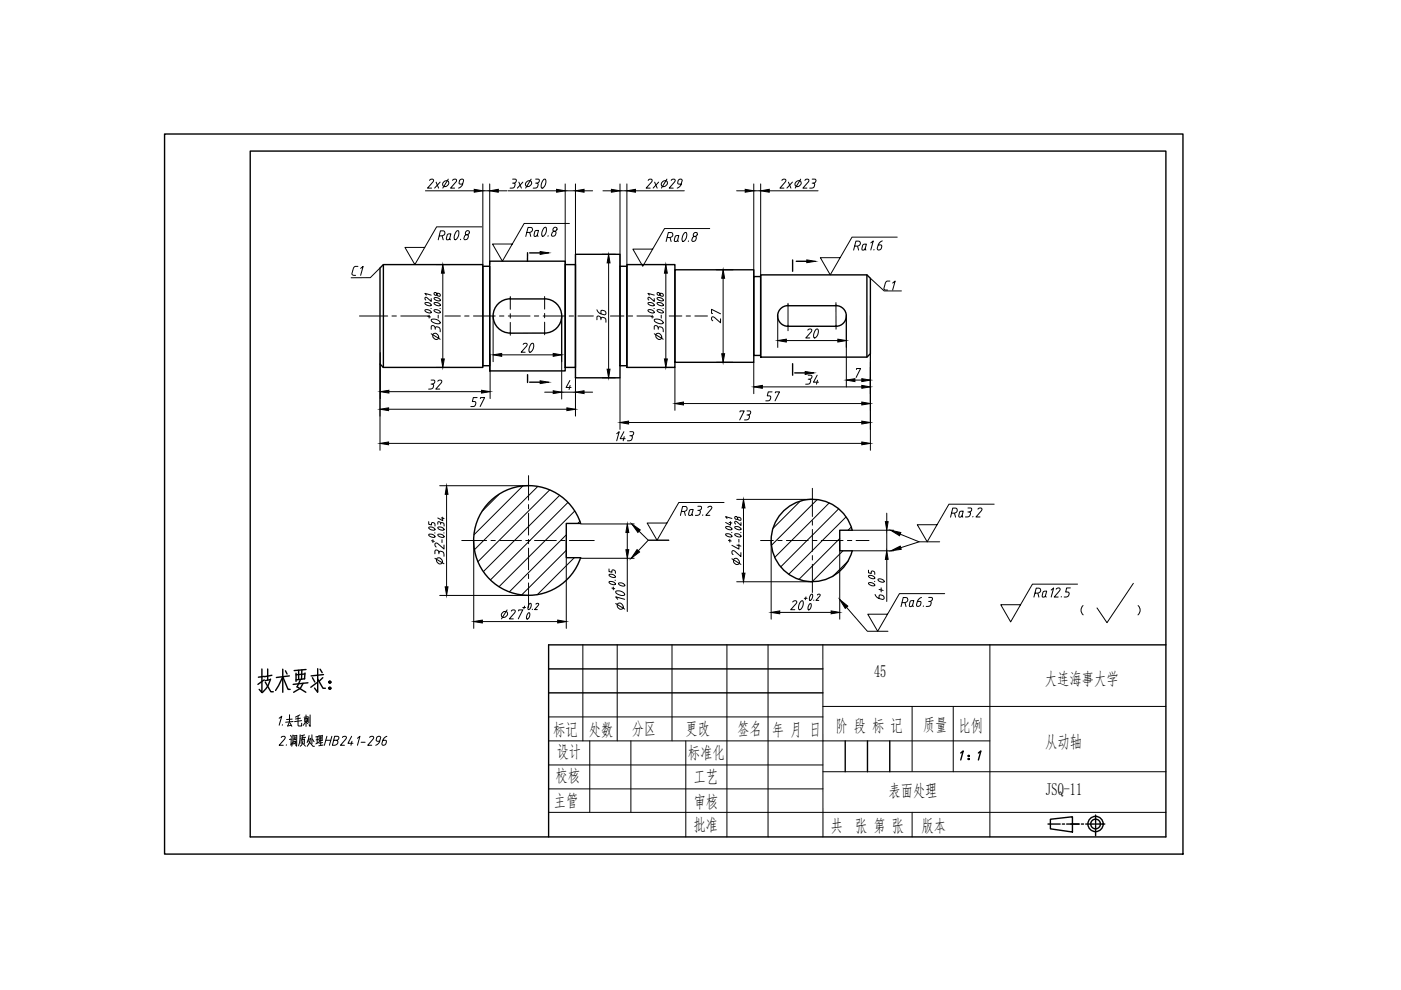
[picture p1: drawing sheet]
<svg xmlns="http://www.w3.org/2000/svg" width="297mm" height="210mm" viewBox="0 0 297 210" stroke-linecap="round" stroke-linejoin="round" font-family="sans-serif">
<defs><g id="words">
<text font-size="9.3" x="53.6" y="148.2">技术要求：</text>
<text font-size="6.2" x="228.2" y="131.9">（ ） ）</text>
<g font-size="5.3">
<text x="92.1" y="52.2">Ra</text>
<text x="140.4" y="52.6">Ra</text>
<text x="180.3" y="54.3">Ra</text>
<text x="186.6" y="62.8">C1</text>
</g>
<g font-size="4.9">
<text x="113.9" y="51.2">0.8</text>
<text x="73.7" y="59.6">C1</text>
<text x="143.2" y="110.4">Ra</text>
<text x="200.7" y="110.8">Ra</text>
<text x="190.1" y="129.8">Ra</text>
<text x="193.3" y="129.8">6.3</text>
<text x="218.4" y="127.7">Ra</text>
</g>
<g font-size="3.7">
<text x="185.3" y="143.5">45</text>
<text x="221.6" y="145.2">大连海事大学</text>
<text x="117.3" y="156">标记</text>
<text x="133.9" y="155.8">分区</text>
<text x="145.4" y="155.8">更改</text>
<text x="156.3" y="155.8">签名</text>
<text x="177.1" y="155.2">阶 段 标 记</text>
<text x="195.7" y="155.1">质量</text>
<text x="203.2" y="155.2">比例</text>
<text x="118" y="160.7">设计</text>
<text x="124.9" y="156">处数</text>
<text x="145.8" y="161">标准化</text>
<text x="163.6" y="156.2">年 月 日</text>
<text x="221.6" y="158.7">从动轴</text>
<text x="117.8" y="165.7">校核</text>
<text x="147" y="166">工艺</text>
<text x="117.4" y="171">主管</text>
<text x="147" y="171.4">审核</text>
<text x="188.4" y="169">表面处理</text>
<text x="221.6" y="168.5">JSQ-11</text>
<text x="147" y="176.2">批准</text>
<text x="176.1" y="176.5">共 张 第 张</text>
<text x="195.4" y="176.5">版本</text>
</g>
</g></defs>
<!-- layer: VhF -->
<g fill="none" stroke="#000" stroke-width=".3">
<path d="M34.9 28.4h215.9v152.7h-215.9zM53.1 32h194.1v145.4h-194.1zM247.2 136.7h-130.9v40.7M116.3 141.8h58.2M116.3 146.9h58.2M179.2 157.1v6.5M183.9 157.1v6.5M188.6 157.1v6.5M203.7 159.6l.5-.4-.5 1.9M207.4 159.6l.6-.4-.6 1.9M205.3 160.3h.2M205.4 160.3h.1"/>
<path d="M222.2 174.7h2.6M222.7 173.7l4.7-.5v3.2l-4.7-.7zM225.2 174.7h.5M226.2 174.7h2.6M229.3 174.7h.4M230.2 174.7h1.8M232.1 174.7h.4M232.3 172.8v1.6M232.3 174.6v.3M232.3 175.1v2.1M232.6 174.7h1.6"/>
<circle cx="205.4" cy="160.9" r=".07"/>
<circle cx="205.4" cy="160.9" r=".12"/>
<circle cx="205.4" cy="160.3" r=".12"/>
<circle cx="232.3" cy="174.7" r="1.62"/>
<circle cx="232.3" cy="174.7" r="1.03"/>
</g>
<g fill="none" stroke="#000" stroke-width=".21">
<path d="M123.6 136.7v20.4M130.9 136.7v20.4M142.5 136.7v20.4M154.1 136.7v40.7M162.8 136.7v40.7M174.5 136.7v40.7M209.9 136.7v40.7M116.3 157.1h93.6M116.3 152h58.2M125 157.1v15.1M133.8 157.1v15.1M145.4 157.1v20.3"/>
<path d="M174.5 149.8h72.7M193.4 149.8v13.8M202.1 149.8v13.8M116.3 172.2h130.9M116.3 162.2h58.2M116.3 167.3h58.2M174.5 163.6h72.7M193.4 172.2v5.2"/>
</g>
<g fill="none" stroke="#000" stroke-width=".3">
<path d="M80.6 56.8l.7-.7h21.1v21.8h-21.1l-.7-.7zM81.3 56.1v21.8M102.4 56.5h1.4v21h-1.4zM103.8 55.4h16v23.2h-16zM111.9 53.6l-.1 1.8M112.3 53.6h2.2M119.8 56.1h2.2v21.8h-2.2zM122 53.9h9.5v26.2h-9.5zM131.5 56.5h1.4v21h-1.4zM132.9 56.1h10.2v21.8h-10.2zM143.1 57.2h16.7v19.6h-16.7zM159.8 58.6h1.5v16.8h-1.5z"/>
<path d="M161.3 58.3h22.5l.7 .7v16l-.7 .7h-22.5zM168 55.1v2.4M168.8 55.4h2.3M183.8 58.3v17.4M108.2 63.4a3.6 3.6 0 0 0-3.7 3.6 3.6 3.6 0 0 0 3.7 3.6M108.2 63.4h7.3M111.9 79.4v1.7M115.5 63.4a3.6 3.6 0 0 1 3.6 3.6 3.6 3.6 0 0 1-3.6 3.6M115.5 70.6h-7.3M167.1 64.8a2.19 2.19 0 0 0-2.2 2.2 2.19 2.19 0 0 0 2.2 2.2h10.2a2.19 2.19 0 0 0 2.1-2.2 2.19 2.19 0 0 0-2.2-2.2M167.1 64.8h10.2M168 77.1v2.5"/>
<path d="M168.5 79.1h2.2M112.3 81h2.2M123.1 111a11.6 11.6 0 0 0-17.9-5.8 11.6 11.6 0 0 0 0 18.8 11.6 11.6 0 0 0 17.9-5.8M123.1 111h-3v7.2h3M166.4 108.1a8.7 8.7 0 0 1 14.3 4.3h-2.7v4.4h2.7a8.7 8.7 0 0 1-13 5.3 8.7 8.7 0 0 1-1.3-14z"/>
</g>
<path d="M108.2 63.4h.1M108.2 70.6h.1M177.3 64.8h.1M177.3 69.2h.1M179.4 67h.1" fill="none" stroke="#000" stroke-width=".21"/>
<g fill="none" stroke="#000" stroke-width=".21">
<path d="M76.2 67h6M83.1 67h.9M85 67h6M94.3 67h3.3M98.5 67h.9M100.4 67h4.6M105.9 67h.9M107.8 67h4.6M108.2 62.9v2.7M108.2 66.5v.9M108.2 68.4v2.7M113.3 67h.9"/>
<path d="M115.2 67h4.6M115.5 62.9v2.6M115.5 66.4v1M115.5 68.3v2.7M120.7 67h.9M122.5 67h3.3M129.4 67h2.9M133.2 67h.9M135.1 67h2.8M141.9 67h2.7M145.5 67h.9M147.3 67h2.7"/>
<path d="M164.9 67h.1M167.1 64.8h.1M167.1 69.2h.1M167.1 64.3v5.8M177.2 64.2l.1 5.6M97.9 114.6h5.3M104.1 114.6h.9M105.9 114.6h4.7M111.5 114.6h.9M112.1 100.8v5.3M112.1 107v.9M112.1 108.8v4.6"/>
<path d="M112.1 114.4v.9M112.1 116.2v4.6M113.3 114.6h4.6M118.9 114.6h.9M120.7 114.6h5.3M161.3 114.6h2.7M164.9 114.6h.9M166.7 114.6h4.7M172.2 103.5v6M172.2 110.4v.9M172.2 112.3v4.6M172.2 117.8v.9"/>
<path d="M172.2 119.6v6M172.3 114.6h.9M174.1 114.6h4.6M179.7 114.6h.9M181.5 114.6h2.7M112.1 121.8v.9M112.1 123.6v5.2"/>
</g>
<g fill="none" stroke="#000" stroke-width=".21">
<path d="M91.1 38.3l.4-.3 .4 .2-.1 .4-1.2 1.3h.9M92.5 38.6l.5 1.3M93.3 38.6l-1.2 1.3M94.1 38.6l.6-.3a.63 .63 0 0 1 .5 .6 .63 .63 0 0 1-.6 .6 .54 .54 0 0 1-.7-.2 .54 .54 0 0 1 .2-.7zM95 38l-1.1 1.9M96 38.3l.4-.3 .4 .2v.3l-1.3 1.4h.9M98.1 39l-.8-.1 .1-.6a.49 .49 0 0 1 .9-.1v.1a1.59 1.59 0 0 1-1.1 1.6M102.4 39v17.1M103.8 39v17.1M108.7 38.8l.5 .1-.1 .7-.3 .2-.7 .1M108.7 38h.6a.46 .46 0 0 1 .2 .5 .46 .46 0 0 1-.5 .3M110 38.6l.5 1.3"/>
<path d="M110.9 38.6l-1.2 1.3M111.6 38.6l.3-.2a.56 .56 0 0 1 .8 .2 .56 .56 0 0 1-.3 .8 .55 .55 0 0 1-.8 .1 .55 .55 0 0 1 0-.9zM112.6 38l-1.2 1.9M113.6 38.8l.5 .2-.1 .6a.76 .76 0 0 1-1 .3M113.6 38h.5a.46 .46 0 0 1 .2 .5 .46 .46 0 0 1-.5 .3M115.3 38h.3a1.39 1.39 0 0 1-.7 1.9 1.31 1.31 0 0 1 .3-1.8zM119.8 39v17.1M122 39v17.1M131.5 39v17.5M132.9 39v17.5M137.4 38.3l.4-.3 .5 .2-.2 .4-1.1 1.3h.8M138.8 38.6l.5 1.3"/>
<path d="M139.6 38.6l-1.1 1.3M140.4 38.6l.6-.3a.63 .63 0 0 1 .5 .6 .63 .63 0 0 1-.5 .6 .54 .54 0 0 1-.8-.2 .54 .54 0 0 1 .2-.7zM141.4 38l-1.2 1.9M142.3 38.3l.4-.3 .5 .2-.2 .4-1.1 1.3h.8M144.4 39l-.7-.1 .1-.6a.49 .49 0 0 1 .8-.1v.1a1.67 1.67 0 0 1-1 1.6M159.8 39v19.6M161.3 39v19.6M165.8 38.3l.4-.3 .4 .2-.1 .4-1.1 1.3h.8M167.2 38.6l.5 1.3M168 38.6l-1.2 1.3M168.7 38.6l.4-.2a.56 .56 0 0 1 .8 .2 .56 .56 0 0 1-.3 .8 .55 .55 0 0 1-.9 .1 .55 .55 0 0 1 0-.9zM169.8 38l-1.2 1.9"/>
<path d="M170.7 38.3l.4-.3 .4 .2-.1 .4-1.2 1.3h.9M172.2 38.8l.5 .1-.1 .7a.76 .76 0 0 1-.9 .3M172.2 38h.6a.46 .46 0 0 1 .2 .5 .46 .46 0 0 1-.5 .3M80.6 56.8l-2.1 2.1h-4M90.2 40.5h10.3M92.4 56.1h2.9M93.9 57.9v18.2M98.9 49l-.2 .5 .5 .3a.6 .6 0 0 1 0 .8 .6 .6 0 0 1-.8 .1 .85 .85 0 0 1 .9-1.1 .39 .39 0 0 0 .2-.5 .39 .39 0 0 0-.6-.1zM102.2 48.1h-9.6l-4.6 8-2.1-3.6h4.2M102.4 40.5h1.4M105.6 40.5h1.9M107.7 40.5h10.3"/>
<path d="M111.7 49.3h.6a.54 .54 0 0 0 .6-.5 .54 .54 0 0 0-.4-.6h-.5l-.5 1.9M119.8 40.5h2.2M120.7 47.4h-9.6l-4.6 8-2.1-3.7h4.2M123.8 40.5h1.9M127.7 53.9h2.8M127.8 40.5h1.8M129 55.7v22.6M131.5 40.5h1.4M134.7 40.5h10.4M140.7 56.1h1.9M141.2 57.9v18.2M147.2 49.4l-.2 .3a.48 .48 0 0 0 .6 .5 .63 .63 0 0 1-.1 .8 .63 .63 0 0 1-.8 .1 .83 .83 0 0 1 .9-1.1l.2-.6-.3-.1z"/>
<path d="M150.5 48.5h-9.6l-4.6 8-2.1-3.7h4.2M151.9 57.2h3.5M153.3 59v16M156.2 40.5h1.8M159.8 40.5h1.5M163.1 40.5h10.3M187.1 51.1l-.3 .1a1.76 1.76 0 0 0-.7 1.7h.5l.4-.6-.1-.3-.6-.1M190.2 50.3h-9.6l-4.6 8-2.1-3.7h4.2M80.6 77.2v18.3M80.6 74.7v9.8M90.1 65.8a.79 .79 0 0 1 1.3 .5 1.06 1.06 0 0 1-1.3-.5zM90.1 64.2a.79 .79 0 0 1 1.3 .6h-.2a1.06 1.06 0 0 1-1.1-.6z"/>
<path d="M90.4 62.6l-.3-.4 1.3 .4M90.7 67.1l.6 .1M91 66.8v.6M91.4 65.4h.1M91.4 67.8a1.43 1.43 0 0 1 1.9 .6 1.34 1.34 0 0 1-1.7-.2zM91.4 63.3v.6l-1.2-.9-.1 .3 .2 .3M91.4 70.8l1.9 1.1M91.8 70.8a.68 .68 0 0 1 1.1 .2 .68 .68 0 0 1-.4 1l-.7-.5zM92 65.8a.79 .79 0 0 1 1.3 .5 1.09 1.09 0 0 1-1.3-.5zM92 64.2a.79 .79 0 0 1 1.3 .6h-.4a1.01 1.01 0 0 1-.9-.6zM92 63.2a.79 .79 0 0 1 1.3 .6 1.09 1.09 0 0 1-1.3-.6zM92.1 62.1a.35 .35 0 0 0 .2 .5 .35 .35 0 0 0 .4-.4 .44 .44 0 0 1 .5 .1 .44 .44 0 0 1 .1 .5 .75 .75 0 0 1-.9-.8z"/>
<path d="M92.3 69.8l.2-.5 .5 .1a.83 .83 0 0 1 .3 .9M92.3 69.6a.46 .46 0 0 0-.3-.5 .46 .46 0 0 0-.6 .1v.6M92.4 77.9h2.9M92.9 66.8v.6M93.3 65.4h.1M103.9 75.1v9.4M104.5 67v9.7M106.4 75.2h10.9M110.9 73l.4-.2 .5 .2-.2 .4-1.1 1.3h.8M112.6 72.9l.4-.1a1.39 1.39 0 0 1-.6 1.9 1.34 1.34 0 0 1 .2-1.8zM119.1 67v17.6M122 67v21.2"/>
<path d="M126.6 65.7l.1 .2a1.7 1.7 0 0 0 1.7 .8v-.5l-.6-.4h-.3l-.1 .7M127.4 67.8l.1-.5 .7 .1 .2 .2 .1 .7M127.4 67.5a.46 .46 0 0 0-.3-.5 .46 .46 0 0 0-.5 .2v.6M137.4 65.8a.79 .79 0 0 1 1.2 .5 1.06 1.06 0 0 1-1.2-.5zM137.4 64.2a.79 .79 0 0 1 1.2 .6h-.1a1.06 1.06 0 0 1-1.1-.6zM137.7 62.6l-.3-.4 1.3 .4M138 67.1l.6 .1M138.3 66.8v.6M138.6 65.4h.1M138.7 67.8a1.43 1.43 0 0 1 1.9 .6 1.34 1.34 0 0 1-1.7-.2zM138.7 63.3v.6l-1.2-.9-.1 .3 .2 .3M138.7 70.8l1.9 1.1"/>
<path d="M139.1 70.8a.68 .68 0 0 1 1.1 .2 .68 .68 0 0 1-.4 1l-.7-.5zM139.3 65.8a.79 .79 0 0 1 1.3 .5 1.09 1.09 0 0 1-1.3-.5zM139.3 64.2a.79 .79 0 0 1 1.3 .6h-.4a1.01 1.01 0 0 1-.9-.6zM139.3 63.2a.79 .79 0 0 1 1.3 .6 1.09 1.09 0 0 1-1.3-.6zM139.3 62.1a.35 .35 0 0 0 .3 .5 .35 .35 0 0 0 .4-.4 .44 .44 0 0 1 .5 .1 .44 .44 0 0 1 .1 .5 .75 .75 0 0 1-.9-.8zM139.6 69.8l.2-.5 .5 .1a.83 .83 0 0 1 .3 .9M139.6 69.6a.46 .46 0 0 0-.3-.5 .46 .46 0 0 0-.6 .1v.6M140.2 66.8v.6M140.6 65.4h.1M140.7 77.9h1.9M143.1 77.9v9.1M151.1 66.5l-.2-.1v-.8l1.9 .9"/>
<path d="M151.9 76.8h3.5M152.8 67.6v.8l-1.3-1.1-.4-.1-.2 .4 .2 .4M159.8 76.8v6.7M164.9 67v6.7M166.7 72.2h10.9M171.3 70l.4-.2 .4 .2-.1 .4-1.2 1.3h.9M171.4 79.6h.5a.46 .46 0 0 1 .2 .5 .46 .46 0 0 1-.5 .3M173 69.9l.3-.1a1.39 1.39 0 0 1-.6 1.9 1.34 1.34 0 0 1 .3-1.8zM173.3 79.6l-.8 1.4h1M179.4 67v15M181.6 78.3v-.2h.9l-1 1.9M184.5 67v28.5"/>
<path d="M82.4 86.8h37.8M82.4 94h100.3M82.5 83h19.6M91.4 81.4l.5 .2-.1 .6a.83 .83 0 0 1-.9 .3M91.4 80.6h.6a.46 .46 0 0 1 .2 .5 .46 .46 0 0 1-.5 .3M92.8 80.8l.4-.2 .5 .2-.2 .4-1.1 1.3h.8M101.2 84.3h-.8l-.3 .8h.6l.2 .5a.61 .61 0 0 1-.6 .6h-.5M101.8 84.5l.1-.2h.9l-1 1.9M115.5 83.1h1.8M119.1 83.1h2.9M120.8 80.7l-.8 1.5h1.1M120.9 81.7l-.2 .9"/>
<path d="M123.8 83.1h1.9M127.7 80.1h2.8M130.8 92l.5-.5-.5 2M131.5 80.1v10.9M132.3 91.5l-.8 1.5h1.1M132.3 92.6l-.2 .9M133.3 89.6h49.4M133.5 92.4l.5 .1 .1 .3a.76 .76 0 0 1-1.1 .7M133.5 91.5h.6a.46 .46 0 0 1 .2 .6 .46 .46 0 0 1-.5 .3M144.9 85.6h37.8M156.9 87.3v-.2h.9l-1 1.9M158.4 88l.5 .2-.1 .5a.83 .83 0 0 1-1 .3"/>
<path d="M158.4 87.1h.5a.46 .46 0 0 1 .2 .6 .46 .46 0 0 1-.5 .3M161.6 82h21.1M163.7 83.1h-.8l-.2 .8h.5l.2 .5a.61 .61 0 0 1-.6 .6h-.4M164.4 83.3v-.2h.9l-1 1.9M171.4 80.4l.4 .1v.6l-.3 .3-.7 .1M173.3 80.6l-.2 .9M181.3 80.6h1.4M90.9 111.8a.88 .88 0 0 1 1.3 .6h-.1a1.05 1.05 0 0 1-1.2-.6zM90.9 110.6v.6l.6 .1v-.4l.3-.1 .4 .2v.5M91 113.3a.79 .79 0 0 1 1.1 .6h-.1a1.06 1.06 0 0 1-1.1-.5zM91.5 114.6l.6 .2M91.8 114.4v.6"/>
<path d="M92.1 113h.1M92.2 118.4l1.9 1.1M92.6 118.4a.73 .73 0 0 1 1 .2 .73 .73 0 0 1-.1 .9 .8 .8 0 0 1-.8-.2 .8 .8 0 0 1-.1-.9zM92.9 113.3a.82 .82 0 0 1 1.2 .6h-.2a.79 .79 0 0 1-1-.6zM92.9 111.8a.83 .83 0 0 1 1.2 .6 1.06 1.06 0 0 1-1.3-.6zM93.1 117.4l.1-.5h.2a.77 .77 0 0 1 .7 1M93.1 117.1a.46 .46 0 0 0-.3-.5 .46 .46 0 0 0-.6 .2v.6M93.2 103h18.9M93.4 111.2l.1-.4 .4 .1 .2 .1 .1 .5M93.4 111a.32 .32 0 0 0-.2-.4 .32 .32 0 0 0-.4 .2v.4M93.6 109.8l.6 .1M93.7 114.4v.6"/>
<path d="M93.9 109.7v.7l-1.1-.6M94.1 113h.1M94.1 115.6v.8l-1.3-1.1-.4-.2a.49 .49 0 0 0 .1 .9M94.7 104.8v19.6M100.4 114.6v18.6M120.1 114.6v18.6M123.1 111.1h11.4M123.1 118.4h11.4M133 112.9v3.7M133 118.4v11.3M135.5 112.6l1.9 1.9h4.4h-4.4l-2.1 2.3M150.1 107.6l.2-.2a.41 .41 0 0 1 .6 .2l-.1 .4-1.1 1.3h.8"/>
<path d="M153.5 106.5h-9.6l-4.6 8-2.1-3.6h4.2M153.8 113.3a.79 .79 0 0 1 1.3 .5l-.2 .1a1.06 1.06 0 0 1-1.1-.6zM153.8 111.7a.79 .79 0 0 1 1.3 .6h-.2a1.06 1.06 0 0 1-1.1-.6zM154.1 109.9l-.3-.4 1.4 .4M154.4 114.6l.6 .1M154.6 110.8l.6 .1M154.7 114.3v.6M154.9 110.6v.7l-1.1-.5M155.1 112.9h.1M155.2 118.5l1.9 1.2M155.6 118.5a.72 .72 0 0 1 1 .2 .72 .72 0 0 1-.1 1 .78 .78 0 0 1-.8-.3 .78 .78 0 0 1-.1-.9zM155.8 113.3a.79 .79 0 0 1 1.2 .5l-.3 .1a1.01 1.01 0 0 1-.9-.6z"/>
<path d="M155.8 111.7a.79 .79 0 0 1 1.2 .6h-.3a1.01 1.01 0 0 1-.9-.6zM155.8 109.6a.35 .35 0 0 0 .3 .5 .35 .35 0 0 0 .3-.4 .45 .45 0 0 1 .6 .1 .45 .45 0 0 1 0 .5 .59 .59 0 0 1-.7-.6l-.1-.2zM156.2 105.9h16M156.2 115.6l.9 .2M156.7 115.4v1l-1.5-.8M156.7 114.3v.6M157 112.9h.1M157.1 117.2v.8l-1.3-1.1-.4-.2-.2 .5 .2 .4M157.1 110.8v.6l-1.2-.9-.1 .3 .2 .3M157.6 107.7v13.8M163.5 114.6v16.7M178 114.6v16.7"/>
<path d="M180.7 112.4h8.8M180.7 116.8h8.8M188 108.8v1.8M188 112.4v4.4M188 118.6v8.9M190.8 113.2l4.1 1.7M199.2 114.9h-4.3l-3.9 1.2M207.4 108l.4-.3 .4 .2-.2 .4-1.1 1.3h.9M210.8 106.9h-9.6l-4.6 8-2.1-3.6h4.2M93.2 126.2h18.9M102.3 131.8h15.9M106.5 129.9l.3-.2a.56 .56 0 0 1 .8 .2 .56 .56 0 0 1-.3 .8 .55 .55 0 0 1-.8 .1 .55 .55 0 0 1 0-.9z"/>
<path d="M107.5 129.3l-1.2 1.9M108.4 129.6l.4-.3 .4 .2-.1 .4-1.1 1.3h.8M109.9 129.5l.1-.2h.8l-.9 1.9M110.8 128.8h.6M111.2 128.5l-.1 .6M112 129.9h.1a.84 .84 0 0 1-.4 1.3 1.25 1.25 0 0 1 .3-1.3zM112.3 128l.1-.1a.82 .82 0 0 1-.4 1.3 1.23 1.23 0 0 1 .3-1.2zM112.9 129.2l-.1 .1M113.6 128.1l.3-.2 .3 .2-.9 1.2h.6M129.1 123.4a.78 .78 0 0 1 .8-.1 .78 .78 0 0 1 .5 .6l-.3 .1a1.01 1.01 0 0 1-1-.6zM129.1 121.9a.78 .78 0 0 1 .8-.2 .78 .78 0 0 1 .5 .7l-.3 .1a1.01 1.01 0 0 1-1-.6zM129.1 120.6v.6l.6 .1v-.3l.3-.2 .4 .3 .1 .5"/>
<path d="M129.7 124.7l.6 .1M130 124.5v.6M130.4 123h.1M130.5 125.4a1.43 1.43 0 0 1 1.9 .7 1.34 1.34 0 0 1-1.7-.3zM130.5 128l1.9 1.1M131 128a.72 .72 0 0 1 .9 .2 .72 .72 0 0 1 0 .9 .78 .78 0 0 1-.9-.2 .78 .78 0 0 1 0-.9zM131 127.1l-.5-.6 1.9 .6M131.2 123.6a.81 .81 0 0 1 1.2 .6l-.2 .1a.75 .75 0 0 1-1-.7zM156.2 123.3h16M165.3 129.8h10.9M168.1 127.6l.2-.2a.41 .41 0 0 1 .6 .2l-.1 .4-1.2 1.3h.9M169.8 127.5l.3-.1a1.39 1.39 0 0 1-.6 1.9 1.29 1.29 0 0 1 .3-1.8z"/>
<path d="M170.5 126.9h.6M170.9 126.6l-.2 .6M171.6 128.1l.2-.1a.82 .82 0 0 1-.4 1.3 1.23 1.23 0 0 1 .2-1.2zM171.9 126.1l.2-.1a.82 .82 0 0 1-.4 1.3 1.23 1.23 0 0 1 .2-1.2zM172.6 127.2l-.1 .1M173.3 126.2l.3-.2h.3v.3l-.9 1h.6M179.5 128.8l4.4 5h4.4M184.1 123.6a.92 .92 0 0 1 1.3 .5 1.06 1.06 0 0 1-1.3-.5zM184.1 120.9v.5l.6 .2v-.4l.3-.1 .4 .2 .1 .5M184.2 122a.81 .81 0 0 1 1.2 .7 1.09 1.09 0 0 1-1.3-.6zM185.4 123.3h.1M185.5 126l.1 .3a1.76 1.76 0 0 0 1.8 .7v-.5l-.6-.4-.4 .1v.6"/>
<path d="M186.2 122.8a.82 .82 0 0 1 1.2 .6 .88 .88 0 0 1-1.2-.6zM186.4 125l.8 .2M186.8 124.6v.9M200.3 125.9h-9.6l-4.6 7.9-2.1-3.6h4.2M225 126.5v.1M226.9 124.7h-.7l-.3 .8h.6l.2 .4a.65 .65 0 0 1-.6 .7h-.5M228.5 123.9h-9.6l-4.6 8-2.1-3.7h4.2M240.3 123.7l-5.6 8.3-2.1-3.1M59.2 152.3l.5-.4-.5 1.9M59.6 156.4l.2-.2 .5-.1 .2 .3-1.3 1.6h.9M59.9 153.7l-.1 .1M60.7 157.9v.1"/>
<path d="M61.4 153.1l-.4 .8M61.4 151.5v1.5M61.5 153.3l.4 .7M61.6 155.9l.2 .4M61.7 153.8l-.8 .1M61.8 156.6l-.1 1.4M61.8 156.7l-.4 .1M61.9 152.5l-1.1 .1M62 157.4l-.3 .6M62.1 155.8v1.5l-.2 .9M62.1 153l-1.5 .1M62.3 157.1v.7"/>
<path d="M62.5 156.1v.7M62.7 157.1v.5M62.7 157.2l-.4 .1M62.7 157.6h-.4M62.7 156.4l-.4 .1M62.8 156.8l-.6 .1M62.9 155.9v2.3l-.3-.3M62.9 156h-.8M63.2 151.8v2l.8 .1v-.6M63.6 151.6l-1 .4M63.6 155.8l-.1 1.7-.2 .6M63.7 152.3l-1.1 .1"/>
<path d="M63.8 156.7v.9M64 152.8l-1.6 .2M64.2 156v.9M64.2 157.1l-.1 .5-.4 .6M64.2 157.6l.6 .6M64.5 156.8l-.7 .1M64.5 156.7v1M64.6 155.8l-1 .3M64.6 152.3v.7M64.8 156.3l-1.1 .2M64.9 153l.3 .4M64.9 152.9l-.6 .9"/>
<path d="M64.9 151.6v2.4M65 152.8l.2 .2M65.2 152.3l-.6 .1M65.2 152.2v.8M65.3 152l-.8 .1M65.4 157l1 1.2h.3M65.5 152.1v1.2M65.5 156l-.4 1.4M65.8 151.6v2.4l-.3-.3M65.8 156.7h-.4M65.8 156.5l-.3 1.2-.4 .5M66.1 155.8v1.9"/>
<path d="M66.2 156.7l.4 .6M67.3 156.2v1.4M67.5 156.8l-.5 .1M67.5 156.1l-.5 .1M67.6 155.9l.1 1.4M67.6 157.3l-.6 .4M68 156v2M68.2 156.4l-.4 .1M68.3 156l-.6 .1M68.3 155.9v1.1M68.4 157h-.7M68.4 157.4l-.8 .2"/>
<path d="M68.5 158l-.9 .1M69.1 157h1.1M69.3 156.1l-.5 1.9M70.4 156.1l-.6 1.9M70.8 157l.8-.1 .2-.4v-.2l-.8-.2-.5 1.9h.7a.52 .52 0 0 0 .4-.5 .52 .52 0 0 0-.3-.5M72.6 156.4l.4-.3 .5 .2-.2 .4-1.1 1.3h.8M74.6 156.1l-.8 1.5h1M74.6 157.2l-.2 .8M75.8 156.5l.5-.4-.5 1.9M76.6 157.4h.8M78.4 156.4l.4-.3 .4 .2-.1 .4-1.1 1.3h.8M80.5 157.2h-.5l-.2-.2 .1-.6a.5 .5 0 0 1 .8-.1v.1a1.67 1.67 0 0 1-1 1.6"/>
<path d="M82 156.1l-.2 .1a1.7 1.7 0 0 0-.8 1.7l.6 .1 .3-.7v-.3h-.7"/>
</g>
<g fill="#000" stroke="#000" stroke-width=".21">
<path d="M93.9 56.1l.3 1.8h-.6zM100.5 40.1l1.9 .4-1.9 .3zM103.8 40.5l1.8-.4v.7zM118 40.1l1.8 .4-1.8 .3zM122 40.5l1.8-.4v.7zM129 53.9l.3 1.8h-.6zM129.6 40.1l1.9 .4-1.9 .3zM132.9 40.5l1.8-.4v.7zM141.2 56.1l.3 1.8h-.6zM153.3 57.2l.3 1.8h-.6zM158 40.1l1.8 .4-1.8 .3zM161.3 40.5l1.8-.4v.7z"/>
<path d="M93.6 76.1h.6l-.3 1.8zM104.5 75.2l1.9-.3v.7zM117.3 74.9l1.8 .3-1.8 .4zM128.7 78.3h.6l-.3 1.8zM140.9 76.1h.6l-.3 1.8zM153 75h.6l-.3 1.8zM164.9 72.2l1.8-.3v.6zM177.6 71.9l1.8 .3-1.8 .3zM80.6 86.8l1.8-.3v.6zM80.6 94l1.8-.3v.6zM80.6 83l1.9-.3v.6zM102.1 82.7l1.8 .3-1.8 .3z"/>
<path d="M117.3 82.9l1.8 .2-1.8 .3zM120.2 86.5l1.8 .3-1.8 .3zM122 83.1l1.8-.2v.5zM131.5 89.6l1.8-.3v.6zM143.1 85.6l1.8-.4v.7zM159.8 82l1.8-.3v.6zM179.4 80.6l1.9-.3v.6zM182.7 93.7l1.8 .3-1.8 .3zM182.7 80.3l1.8 .3-1.8 .3zM182.7 81.7l1.8 .3-1.8 .3zM182.7 89.3l1.8 .3-1.8 .3zM182.7 85.2l1.8 .4-1.8 .3z"/>
<path d="M94.7 103l.3 1.8h-.6zM133 111.1l.3 1.8h-.6zM132.7 116.6h.6l-.3 1.8zM133.9 111.1l1.8 1.3-.5 .5zM135.1 116.5l.5 .5-1.8 1.4zM157.6 105.9l.4 1.8h-.7zM187.7 110.6h.6l-.3 1.8zM188 116.8l.3 1.8h-.6zM188.8 112.4l2.2 .5-.3 .7zM188.9 116.8l2-1 .2 .7zM94.4 124.4h.6l-.3 1.8zM100.4 131.8l1.9-.3v.6z"/>
<path d="M118.2 131.5l1.9 .3-1.9 .3zM157.3 121.5h.7l-.4 1.8zM163.5 129.8l1.8-.3v.6zM176.2 129.5l1.8 .3-1.8 .3zM178 127.1l1.8 1.4-.6 .5z"/>
</g>
<!-- layer: 0 -->
<path d="M184.5 59l3 2.7h3.6" fill="none" stroke="#000" stroke-width=".21"/>
<g fill="none" stroke="#000" stroke-width=".21">
<path d="M105.8 104.8l-3.5 3.6M110.8 103l-10.3 10.4M114 103.2l-13.4 13.4M116.6 103.9l-15.3 15.2M118.7 105l-16.2 16.2M120.1 113.4l-12.1 12.1M120.1 116.7l-9.5 9.5M120.4 106.5l-16.4 16.5M121.8 118.2l-7.9 7.9M121.9 108.3l-16.1 16.1M123 110.5l-.5 .5M169.6 106.3l-5.7 5.7"/>
<path d="M173.2 105.9l-9.6 9.7M175.8 106.6l-11.5 11.6M177.8 107.9l-12.3 12.3M178 114.2l-8.6 8.7M178.7 116.8l-6.5 6.5M179.4 109.6l-12.2 12.2M179.8 119l-3.2 3.2M180.5 111.8l-.7 .6"/>
</g>
<path d="M114.5 53.3l1.8 .3-1.8 .3zM171.1 55.1l1.8 .3-1.8 .3zM170.7 78.8l1.8 .3-1.8 .3zM114.5 80.7l1.8 .3-1.8 .3z" fill="#000" stroke="#000" stroke-width=".21"/>
<use href="#words"/>
</svg>
